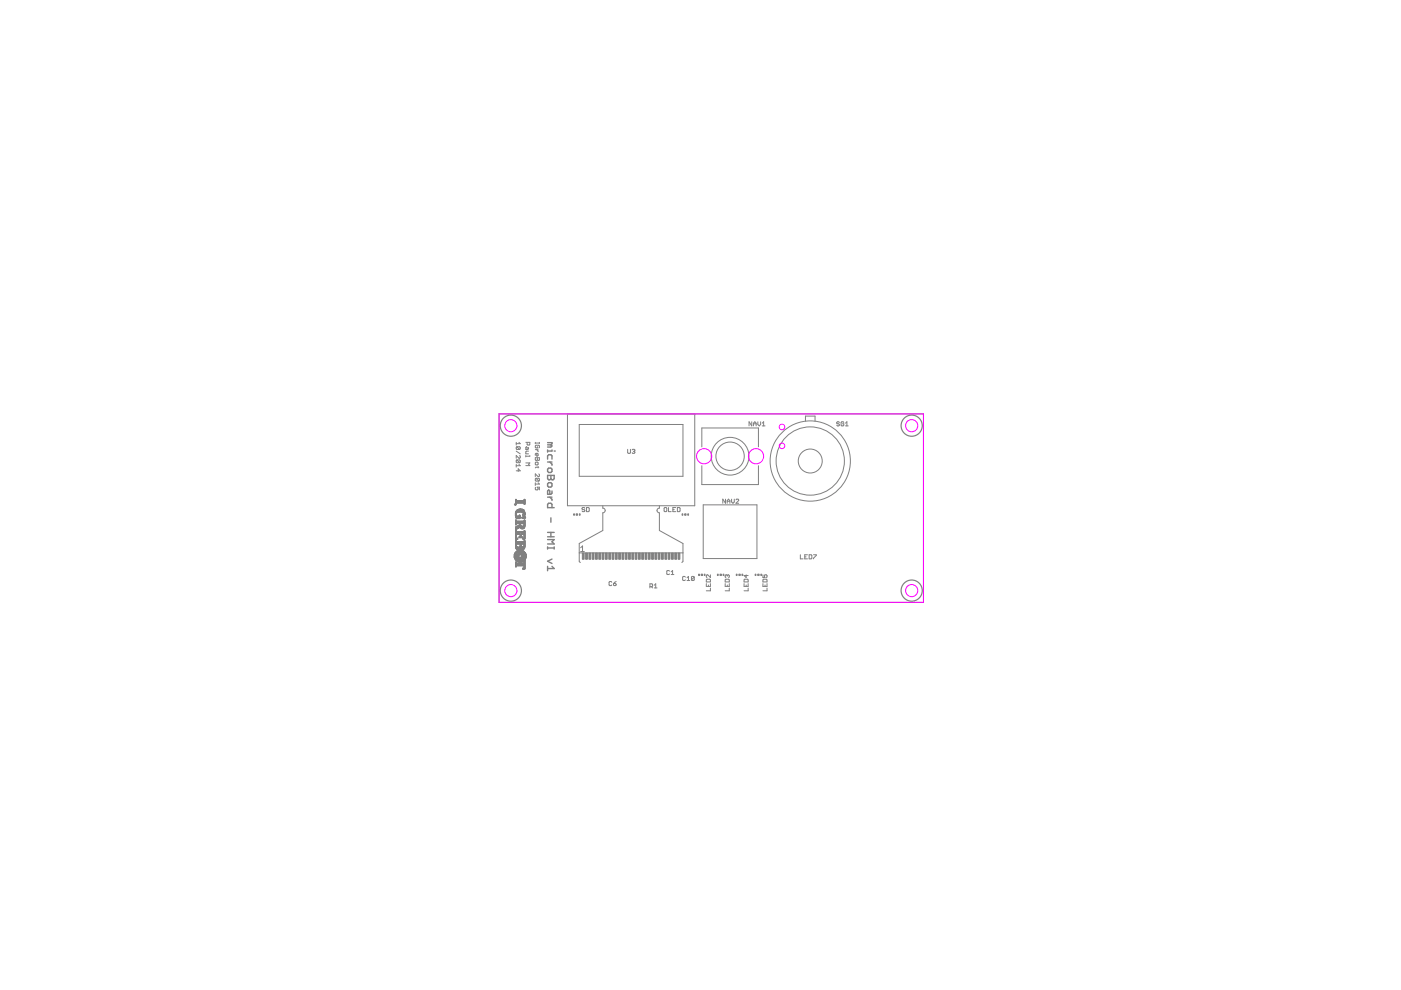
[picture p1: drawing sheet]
<svg xmlns="http://www.w3.org/2000/svg" width="297mm" height="210mm" viewBox="0 0 297 210" stroke-linecap="round" stroke-linejoin="round" font-family="sans-serif">
<g fill="none" stroke="#808080" stroke-width=".21">
<path d="M105.8 87.8h90v39.9h-90zM109.5 93.8v.6M109.5 98.5v.5M109.5 95.7l.8 .5M109.5 99.8h.8l-.4-.4v.6M109.6 94.7l-.1 .2 .1 .4h.6M109.6 97.5l-.1 .2 .1 .4h.6M109.6 94.7h.6l.1 .2-.1 .4M109.6 97.5h.6l.1 .2-.1 .4M109.6 94.7l.6 .6M109.6 97.5l.6 .6M110 93.8l.3 .3h-.8"/>
<path d="M110 98.5l.3 .2h-.8M110.2 96.6l.1 .1-.1 .5-.7-.6v.6M111.5 93.8h.8l-.1 .6-.4-.2v-.4M111.5 96.6v.3M111.5 98.1h.8l-.2 .3 .2 .3h-.8M112.1 94.9l-.2 .4h-.4v-.4l.1-.2 .2 .2v.4M112.1 95.7h-.5l-.1 .1v.4h.6M112.3 96.6v.1h-.8M113.5 93.8v.3M113.5 97h.9v.5l-.8 .1-.1-.1zM113.5 93.9h.9M113.5 95.3h.6"/>
<path d="M113.6 98l.5 .1-.2 .5-.4-.2zM113.8 96.1v.6l.3-.1-.2-.5h-.3l-.1 .5M113.8 95.3l.3 .5M113.9 94.7v.3l-.4-.2 .1-.4h.6l.2 .2-.2 .4M113.9 97v.5M114.1 98.9v.3M114.2 99.1h-.6l-.1 .1M114.4 93.8v.3M120.3 87.8v19.4h27v-19.4M122.8 90h22v11h-22zM133.1 95.3v.7l.1 .1 .5-.1v-.7M134 95.4l.5-.1 .1 .1-.1 .3"/>
<path d="M134.3 95.7h.2M134.5 95.7l.1 .1-.1 .3-.5-.1M148.8 94.7v-4h12v4M148.8 98.7v4h12v-4M159.4 89.4v.9l-.6-.9v.9M159.7 90.3v-.6l.3-.3 .3 .3v.6M159.7 89.9h.6M160.7 89.4v.6l.3 .3 .3-.3v-.6M161.6 89.7l.3-.3v.9M161.6 90.3h.6M170.8 89.3v-1.1h2v1.1M178 89.6l-.5-.2-.1 .3 .4 .2 .2 .2-.2 .2-.4-.2"/>
<path d="M178.9 89.6l-.1-.2-.5 .2v.5l.2 .2 .4-.2v-.2h-.3M179.3 90.3h.5M179.3 89.7l.3-.3v.9M113.5 102.4v.5M113.6 101.4l-.1 .2 .1 .4h.6M113.6 103.3l-.1 .1 .1 .5 .5-.2-.2-.4h.5v.6M113.6 101.4h.6l.2 .2-.2 .4M113.6 101.4l.6 .6M114.1 102.4l.3 .2h-.9M114.2 100.5l.2 .1-.2 .4-.7-.5v.5M122.8 117.2h22M123.1 116.1l.4-.3v1.1"/>
<path d="M123.1 116.9h.8M124 107.8l-.5-.2-.1 .3 .4 .2 .2 .2-.2 .2-.4-.2M124.4 107.6h.4l.1 .2v.5l-.1 .2h-.4zM127.8 107.2v.5a.5 .5 0 0 1 .5 .5 .5 .5 0 0 1-.5 .5v3.8l-5 2.7v3.8l.3 .2M139.8 107.2v.5a.5 .5 0 0 0-.5 .5 .5 .5 0 0 0 .5 .5v3.8l5 2.7v3.8l-.3 .2M140.9 107.6l.5 .2v.5l-.2 .2-.4-.2v-.5zM141.7 107.6v.9h.6M142.7 108.1h.3M143.3 107.6h-.6v.9h.6M143.6 107.6h.4l.2 .2v.5l-.2 .2h-.4zM149.1 107h11.4v11.4h-11.4zM153.8 105.8v.9l-.6-.9v.9"/>
<path d="M154.2 106.7v-.6l.3-.3 .2 .3v.6M154.2 106.3h.5M155.1 105.8v.6l.3 .3 .3-.3v-.6M156 106l.2-.2 .4 .2-.6 .7h.6M169.7 117.6v.9h.6M170.6 118.1h.3M171.2 117.6h-.6v.9h.6M171.6 117.6h.4l.1 .2v.5l-.1 .2h-.4zM172.5 117.6h.6l-.6 .9M129.7 123.4l-.1-.1-.5 .1v.6l.2 .2 .4-.2M130.1 123.7h.4l.1 .3-.4 .2zM130.6 123.3l-.5 .4"/>
<path d="M137.8 124.4h.4l.2-.2-.2-.4h-.4v.9M138.1 124.4l.3 .3M138.7 124.1l.3-.3v.9M138.7 124.7h.6M141.9 121.1l-.1-.1-.4 .1v.6l.1 .1 .4-.1M142.3 121.8h.6M142.3 121.2l.3-.2v.8M145.3 122.4l-.1-.2-.5 .2v.5l.2 .2 .4-.2M145.7 123.1h.5M145.7 122.5l.3-.3v.9M147.2 122.4l-.5-.2-.1 .2v.5M147.2 122.4v.5l-.2 .2-.4-.2"/>
<path d="M147.2 122.4l-.6 .5M149.8 123l.1-.2h.6l.1 .2v.4h-.8zM149.8 123.7v.6h.8v-.6M150.2 124v.3M150.6 124.7v.6h-.8M150.6 121.9v.5l-.7-.5-.1 .1 .1 .4M153.8 123.7v.6h.8v-.6M153.8 123l.1-.2h.6l.1 .2v.4h-.8zM154.2 122l-.1-.1-.3 .1 .1 .4M154.2 122l.1-.1 .3 .1-.1 .4M154.2 122v.2M154.2 124v.3"/>
<path d="M154.6 124.7v.6h-.8M157.8 123.7v.6h.8v-.6M157.8 123l.1-.2h.6l.1 .2v.4h-.8zM158.2 121.9v.5l-.4-.4h.8M158.2 124v.3M158.6 124.7v.6h-.8M161.8 123.7v.6h.8v-.6M161.8 123l.1-.2h.6l.1 .2v.4h-.8zM161.8 121.9v.5h.4l-.1-.2 .1-.3 .4 .1-.1 .4M162.2 124v.3M162.6 124.7v.6h-.8"/>
<circle cx="154.8" cy="96.7" r="4"/>
<circle cx="154.8" cy="96.7" r="3"/>
<circle cx="171.8" cy="97.7" r="8.5"/>
<circle cx="171.8" cy="97.7" r="7.2"/>
<circle cx="171.8" cy="97.7" r="2.54"/>
</g>
<g fill="none" stroke="#808080" stroke-width=".25">
<circle cx="108.3" cy="90.3" r="2.24"/>
<circle cx="193.3" cy="90.3" r="2.24"/>
<circle cx="108.3" cy="125.2" r="2.24"/>
<circle cx="193.3" cy="125.2" r="2.24"/>
</g>
<g fill="#808080" stroke="#808080" stroke-width=".21">
<path d="M123.5 117.3h.3v1.3h-.3z"/>
<path d="M124.2 117.3h.3v1.3h-.3z"/>
<path d="M124.9 117.3h.3v1.3h-.3z"/>
<path d="M125.6 117.3h.3v1.3h-.3z"/>
<path d="M126.3 117.3h.3v1.3h-.3z"/>
<path d="M127 117.3h.3v1.3h-.3z"/>
<path d="M127.7 117.3h.3v1.3h-.3z"/>
<path d="M128.4 117.3h.3v1.3h-.3z"/>
<path d="M129.1 117.3h.4v1.3h-.4z"/>
<path d="M129.8 117.3h.4v1.3h-.4z"/>
<path d="M130.5 117.3h.4v1.3h-.4z"/>
<path d="M131.2 117.3h.4v1.3h-.4z"/>
<path d="M131.9 117.3h.3v1.3h-.3z"/>
<path d="M132.6 117.3h.3v1.3h-.3z"/>
<path d="M133.3 117.3h.3v1.3h-.3z"/>
<path d="M134 117.3h.3v1.3h-.3z"/>
<path d="M134.7 117.3h.3v1.3h-.3z"/>
<path d="M135.4 117.3h.3v1.3h-.3z"/>
<path d="M136.1 117.3h.3v1.3h-.3z"/>
<path d="M136.8 117.3h.3v1.3h-.3z"/>
<path d="M137.5 117.3h.3v1.3h-.3z"/>
<path d="M138.2 117.3h.3v1.3h-.3z"/>
<path d="M138.9 117.3h.3v1.3h-.3z"/>
<path d="M139.6 117.3h.3v1.3h-.3z"/>
<path d="M140.3 117.3h.3v1.3h-.3z"/>
<path d="M141 117.3h.4v1.3h-.4z"/>
<path d="M141.7 117.3h.3v1.3h-.3z"/>
<path d="M142.4 117.3h.3v1.3h-.3z"/>
<path d="M143.1 117.3h.3v1.3h-.3z"/>
<path d="M143.8 117.3h.3v1.3h-.3z"/>
<path d="M121.6 108.9h.2v.3h-.2z"/>
<path d="M122.8 108.9h.2v.3h-.2z"/>
<path d="M122.2 108.9h.2v.3h-.2z"/>
<path d="M149.3 121.7h.2v.3h-.2z"/>
<path d="M148.1 121.7h.2v.3h-.2z"/>
<path d="M148.7 121.7h.2v.3h-.2z"/>
<path d="M153.3 121.7h.2v.3h-.2z"/>
<path d="M152.1 121.7h.2v.3h-.2z"/>
<path d="M152.7 121.7h.3v.3h-.3z"/>
<path d="M157.3 121.7h.2v.3h-.2z"/>
<path d="M156.1 121.7h.2v.3h-.2z"/>
<path d="M156.7 121.7h.3v.3h-.3z"/>
<path d="M161.3 121.7h.2v.3h-.2z"/>
<path d="M160.1 121.7h.2v.3h-.2z"/>
<path d="M160.7 121.7h.3v.3h-.3z"/>
<path d="M144.6 108.9h.2v.3h-.2z"/>
<path d="M145.8 108.9h.2v.3h-.2z"/>
<path d="M145.2 108.9h.3v.3h-.3z"/>
<path d="M109 117.8v.2z"/>
<path d="M109 117.5l.1 .2z"/>
<path d="M109 117.8l.1 .2z"/>
<path d="M109 118.1l.1 .1z"/>
<path d="M109.1 106.9v.1z"/>
<path d="M109.1 117.5v.3z"/>
<path d="M109.1 117.8v.2z"/>
<path d="M109.1 118.1v.1z"/>
<path d="M109.1 106.9l.1 .1z"/>
<path d="M109.1 117.3l.1 .2z"/>
<path d="M109.1 117.6l.1 .6z"/>
<path d="M109.1 118.3l.1 .2z"/>
<path d="M109.2 106.9v.1z"/>
<path d="M109.2 117.3v1.2z"/>
<path d="M109.2 106.9v.2z"/>
<path d="M109.2 106.9l.1 .2z"/>
<path d="M109.2 117.1l.1 .1z"/>
<path d="M109.2 117.3l.1 1.2z"/>
<path d="M109.2 118.6l.1 .1z"/>
<path d="M109.3 106.9v.2z"/>
<path d="M109.3 108.7v.7z"/>
<path d="M109.3 117.1v1.6z"/>
<path d="M109.3 105.9v1.2z"/>
<path d="M109.3 108.5v1.1z"/>
<path d="M109.3 110.2v1.1z"/>
<path d="M109.3 111.7v.7z"/>
<path d="M109.3 112.5v1.8z"/>
<path d="M109.3 114.6v1.5z"/>
<path d="M109.3 117.1v.7z"/>
<path d="M109.3 118v.7z"/>
<path d="M109.3 119.1v1.1z"/>
<path d="M109.3 105.9l.1 1.2z"/>
<path d="M109.3 108.5l.1 .4z"/>
<path d="M109.3 108.9l.1 .8z"/>
<path d="M109.3 110.2l.1 1.1z"/>
<path d="M109.3 111.7l.1 .7z"/>
<path d="M109.3 112.5l.1 1.8z"/>
<path d="M109.3 114.6l.1 1.6z"/>
<path d="M109.3 117.1l.1 .7z"/>
<path d="M109.3 118l.1 .7z"/>
<path d="M109.3 119.1l.1 1.1z"/>
<path d="M109.4 105.9v1z"/>
<path d="M109.4 108.4v1.4z"/>
<path d="M109.4 110.2v1.1z"/>
<path d="M109.4 111.7v.7z"/>
<path d="M109.4 112.5v.3z"/>
<path d="M109.4 114.2v.2z"/>
<path d="M109.4 114.6v1.8z"/>
<path d="M109.4 117.1v.7z"/>
<path d="M109.4 118.1v.6z"/>
<path d="M109.4 118.7v.2z"/>
<path d="M109.4 119.1v1.1z"/>
<path d="M109.4 105.9l.1 1z"/>
<path d="M109.4 108.3l.1 .8z"/>
<path d="M109.4 109.1l.1 .8z"/>
<path d="M109.4 110.2l.1 1.1z"/>
<path d="M109.4 111.7l.1 .7z"/>
<path d="M109.4 112.5l.1 .3z"/>
<path d="M109.4 113.2l.1 1z"/>
<path d="M109.4 114.2l.1 .2z"/>
<path d="M109.4 114.6l.1 1.8z"/>
<path d="M109.4 116.9l.1 .8z"/>
<path d="M109.4 118.1l.1 .8z"/>
<path d="M109.4 119.1l.1 1.1z"/>
<path d="M109.5 106.1v.5z"/>
<path d="M109.5 108.3v.5z"/>
<path d="M109.5 109.4v.6z"/>
<path d="M109.5 110.5v.5z"/>
<path d="M109.5 111.6v.6z"/>
<path d="M109.5 113.2v1.1z"/>
<path d="M109.5 114.8v.5z"/>
<path d="M109.5 115.5v1z"/>
<path d="M109.5 116.9v.9z"/>
<path d="M109.5 118.1v.8z"/>
<path d="M109.5 119.4v.6z"/>
<path d="M109.5 106.1l.1 .5z"/>
<path d="M109.5 108.2l.1 .6z"/>
<path d="M109.5 109.4l.1 .5z"/>
<path d="M109.5 110.5l.1 .5z"/>
<path d="M109.5 111.6l.1 .6z"/>
<path d="M109.5 113.2l.1 .1z"/>
<path d="M109.5 114.1l.1 .3z"/>
<path d="M109.5 114.8l.1 .5z"/>
<path d="M109.5 115.8l.1 .7z"/>
<path d="M109.5 116.9l.1 .9z"/>
<path d="M109.5 118.1l.1 .8z"/>
<path d="M109.5 119.4l.1 .6z"/>
<path d="M109.6 106.1v.5z"/>
<path d="M109.6 108.2v.5z"/>
<path d="M109.6 109.4v.5z"/>
<path d="M109.6 110.5v.5z"/>
<path d="M109.6 111.6v.5z"/>
<path d="M109.6 113.2v.1z"/>
<path d="M109.6 114.1v.3z"/>
<path d="M109.6 114.8v.5z"/>
<path d="M109.6 115.9v.6z"/>
<path d="M109.6 116.9v.3z"/>
<path d="M109.6 117.4v.4z"/>
<path d="M109.6 118v.4z"/>
<path d="M109.6 118.6v.3z"/>
<path d="M109.6 119.4v.6z"/>
<path d="M109.6 117.5v.3z"/>
<path d="M109.6 118v.3z"/>
<path d="M109.6 118.9v.1z"/>
<path d="M109.6 106.1l.1 .5z"/>
<path d="M109.6 108.1l.1 .6z"/>
<path d="M109.6 109.4l.1 .2z"/>
<path d="M109.6 109.6l.1 .4z"/>
<path d="M109.6 110.5l.1 .5z"/>
<path d="M109.6 111.6l.1 .5z"/>
<path d="M109.6 113.2l.1 .1z"/>
<path d="M109.6 114.1l.1 .3z"/>
<path d="M109.6 114.8l.1 .5z"/>
<path d="M109.6 116l.1 .6z"/>
<path d="M109.6 116.8l.1 .3z"/>
<path d="M109.6 117.5l.1 .8z"/>
<path d="M109.6 118.7l.1 .3z"/>
<path d="M109.6 119.4l.1 .6z"/>
<path d="M109.7 106.1v.5z"/>
<path d="M109.7 108.1v.5z"/>
<path d="M109.7 109.4v.2z"/>
<path d="M109.7 109.6v.4z"/>
<path d="M109.7 110.5v.5z"/>
<path d="M109.7 111.6v.5z"/>
<path d="M109.7 113.2v.1z"/>
<path d="M109.7 114.1v.3z"/>
<path d="M109.7 114.8v.5z"/>
<path d="M109.7 116v.6z"/>
<path d="M109.7 116.8v.3z"/>
<path d="M109.7 117.5v.8z"/>
<path d="M109.7 118.7v.4z"/>
<path d="M109.7 119.4v.6z"/>
<path d="M109.7 111.5v.6z"/>
<path d="M109.7 118.7v.3z"/>
<path d="M109.7 106.1l.1 .5z"/>
<path d="M109.7 108l.1 .6z"/>
<path d="M109.7 109.4l.1 .2z"/>
<path d="M109.7 109.6l.1 .4z"/>
<path d="M109.7 110.5l.1 .5z"/>
<path d="M109.7 111.5l.1 .6z"/>
<path d="M109.7 113.2l.1 .1z"/>
<path d="M109.7 114.1l.1 .3z"/>
<path d="M109.7 114.8l.1 .5z"/>
<path d="M109.7 116l.1 .6z"/>
<path d="M109.7 116.8l.1 .4z"/>
<path d="M109.7 117.5l.1 .8z"/>
<path d="M109.7 118.6l.1 .4z"/>
<path d="M109.7 119.4l.1 .6z"/>
<path d="M109.8 106.1v.5z"/>
<path d="M109.8 108v.6z"/>
<path d="M109.8 109.4v.2z"/>
<path d="M109.8 109.7v.3z"/>
<path d="M109.8 110.5v.5z"/>
<path d="M109.8 111.5v.5z"/>
<path d="M109.8 113.2v.1z"/>
<path d="M109.8 114.8v.5z"/>
<path d="M109.8 116v.6z"/>
<path d="M109.8 116.8v.4z"/>
<path d="M109.8 117.5v.9z"/>
<path d="M109.8 118.6v.4z"/>
<path d="M109.8 119.4v.6z"/>
<path d="M109.8 106.1l.1 .5z"/>
<path d="M109.8 108l.1 .6z"/>
<path d="M109.8 109.4l.1 .2z"/>
<path d="M109.8 109.7l.1 .3z"/>
<path d="M109.8 110.5l.1 .5z"/>
<path d="M109.8 111.5l.1 .5z"/>
<path d="M109.8 113.2l.1 .1z"/>
<path d="M109.8 114.8l.1 .5z"/>
<path d="M109.8 116l.1 .6z"/>
<path d="M109.8 116.7l.1 .5z"/>
<path d="M109.8 117.4l.1 1z"/>
<path d="M109.8 118.6l.1 .5z"/>
<path d="M109.8 119.4l.1 .6z"/>
<path d="M109.9 106.1v.5z"/>
<path d="M109.9 108v.5z"/>
<path d="M109.9 109.4v.2z"/>
<path d="M109.9 109.7v.3z"/>
<path d="M109.9 110.5v.5z"/>
<path d="M109.9 111.4v.6z"/>
<path d="M109.9 113.2v.1z"/>
<path d="M109.9 114.8v.5z"/>
<path d="M109.9 116v3.1z"/>
<path d="M109.9 119.4v.6z"/>
<path d="M109.9 106.1l.1 .5z"/>
<path d="M109.9 108l.1 .5z"/>
<path d="M109.9 109.4l.1 .2z"/>
<path d="M109.9 109.7l.1 .3z"/>
<path d="M109.9 110.5l.1 .5z"/>
<path d="M109.9 111.4l.1 .6z"/>
<path d="M109.9 113.2l.1 .1z"/>
<path d="M109.9 114.8l.1 .5z"/>
<path d="M109.9 116l.1 3.1z"/>
<path d="M109.9 119.4l.1 .6z"/>
<path d="M109.9 108l.1 .6z"/>
<path d="M109.9 116l.1 .6z"/>
<path d="M109.9 116.7l.1 2.4z"/>
<path d="M110 106.1v.5z"/>
<path d="M110 108v.6z"/>
<path d="M110 109.4v.5z"/>
<path d="M110 110.5v.5z"/>
<path d="M110 111.4v.6z"/>
<path d="M110 113.2v.1z"/>
<path d="M110 114.8v.5z"/>
<path d="M110 116v.6z"/>
<path d="M110 116.7v1.1z"/>
<path d="M110 118v1.1z"/>
<path d="M110 119.4v.6z"/>
<path d="M110 106.1l.1 .5z"/>
<path d="M110 108l.1 .6z"/>
<path d="M110 109.4l.1 .5z"/>
<path d="M110 110.5l.1 .5z"/>
<path d="M110 111.4l.1 .5z"/>
<path d="M110 113.2l.1 .1z"/>
<path d="M110 113.8l.1 .2z"/>
<path d="M110 114.8l.1 .5z"/>
<path d="M110 116l.1 .6z"/>
<path d="M110 116.7l.1 1z"/>
<path d="M110 118.1l.1 1z"/>
<path d="M110 119.4l.1 .6z"/>
<path d="M110.1 106.1v.5z"/>
<path d="M110.1 108v.6z"/>
<path d="M110.1 109.2v.8z"/>
<path d="M110.1 110.5v.5z"/>
<path d="M110.1 111.3v.6z"/>
<path d="M110.1 113.2v.1z"/>
<path d="M110.1 113.8v.2z"/>
<path d="M110.1 114.8v.5z"/>
<path d="M110.1 116v.6z"/>
<path d="M110.1 116.7v1z"/>
<path d="M110.1 118.2v1z"/>
<path d="M110.1 119.4v.6z"/>
<path d="M110.1 106.1l.1 .5z"/>
<path d="M110.1 108l.1 .6z"/>
<path d="M110.1 109.2l.1 .8z"/>
<path d="M110.1 110.5l.1 .5z"/>
<path d="M110.1 111.3l.1 .6z"/>
<path d="M110.1 113.2l.1 .1z"/>
<path d="M110.1 114.8l.1 .5z"/>
<path d="M110.1 116l.1 .5z"/>
<path d="M110.1 116.6l.1 .4z"/>
<path d="M110.1 117.2l.1 .4z"/>
<path d="M110.1 118.2l.1 .5z"/>
<path d="M110.1 118.8l.1 .4z"/>
<path d="M110.1 119.4l.1 .6z"/>
<path d="M110.2 106.1v.5z"/>
<path d="M110.2 107.9v.7z"/>
<path d="M110.2 109.2v.4z"/>
<path d="M110.2 109.6v.4z"/>
<path d="M110.2 110.5v.5z"/>
<path d="M110.2 111.2v.6z"/>
<path d="M110.2 113.2v.1z"/>
<path d="M110.2 114.8v.5z"/>
<path d="M110.2 115.9v.6z"/>
<path d="M110.2 116.6v.3z"/>
<path d="M110.2 117.2v.4z"/>
<path d="M110.2 118.2v.4z"/>
<path d="M110.2 118.9v.3z"/>
<path d="M110.2 119.4v.6z"/>
<path d="M110.2 108.1v.2z"/>
<path d="M110.2 108.3v.3z"/>
<path d="M110.2 109.2v.8z"/>
<path d="M110.2 110.5v1.3z"/>
<path d="M110.2 106.1l.1 .5z"/>
<path d="M110.2 107.9l.1 .1z"/>
<path d="M110.2 108.1l.1 .2z"/>
<path d="M110.2 108.3l.1 .2z"/>
<path d="M110.2 109.2l.1 .7z"/>
<path d="M110.2 110.5l.1 1.2z"/>
<path d="M110.2 113.2l.1 .1z"/>
<path d="M110.2 114.8l.1 .5z"/>
<path d="M110.2 115.8l.1 .7z"/>
<path d="M110.2 116.7l.1 .2z"/>
<path d="M110.2 117.2l.1 .4z"/>
<path d="M110.2 118.2l.1 .4z"/>
<path d="M110.2 118.9l.1 .2z"/>
<path d="M110.2 119.4l.1 .6z"/>
<path d="M110.3 106.1v.5z"/>
<path d="M110.3 108.1v.1z"/>
<path d="M110.3 108.3v.2z"/>
<path d="M110.3 110.5v1.2z"/>
<path d="M110.3 113.2v.7z"/>
<path d="M110.3 114.8v.5z"/>
<path d="M110.3 115.5v.9z"/>
<path d="M110.3 116.7v.2z"/>
<path d="M110.3 117.2v.4z"/>
<path d="M110.3 118.2v.3z"/>
<path d="M110.3 118.9v.2z"/>
<path d="M110.3 119.4v.6z"/>
<path d="M110.3 108.4v.1z"/>
<path d="M110.3 109.6v.1z"/>
<path d="M110.3 110.5v1.3z"/>
<path d="M110.3 114.8v1.5z"/>
<path d="M110.3 118.2v.4z"/>
<path d="M110.3 106.1l.1 .5z"/>
<path d="M110.3 108.1l.1 .1z"/>
<path d="M110.3 108.4l.1 .1z"/>
<path d="M110.3 110.5l.1 1.4z"/>
<path d="M110.3 114.8l.1 1.4z"/>
<path d="M110.3 116.6l.1 .3z"/>
<path d="M110.3 117.2l.1 .4z"/>
<path d="M110.3 118.2l.1 .4z"/>
<path d="M110.3 118.9l.1 .3z"/>
<path d="M110.3 119.4l.1 .6z"/>
<path d="M110.4 106.1v.5z"/>
<path d="M110.4 108.1v.1z"/>
<path d="M110.4 108.4v.2z"/>
<path d="M110.4 110.5v.5z"/>
<path d="M110.4 111.4v.6z"/>
<path d="M110.4 113.2v.7z"/>
<path d="M110.4 114.8v1.3z"/>
<path d="M110.4 116.6v.3z"/>
<path d="M110.4 117.2v.4z"/>
<path d="M110.4 118.2v.4z"/>
<path d="M110.4 118.9v.3z"/>
<path d="M110.4 119.4v.6z"/>
<path d="M110.4 106.1l.1 .5z"/>
<path d="M110.4 108.1l.1 .1z"/>
<path d="M110.4 108.3l.1 .3z"/>
<path d="M110.4 110.5l.1 .5z"/>
<path d="M110.4 111.4l.1 .6z"/>
<path d="M110.4 113.2l.1 .7z"/>
<path d="M110.4 114.8l.1 1.5z"/>
<path d="M110.4 116.6l.1 .4z"/>
<path d="M110.4 117.2l.1 .4z"/>
<path d="M110.4 118.2l.1 .4z"/>
<path d="M110.4 118.8l.1 .4z"/>
<path d="M110.4 119.4l.1 .6z"/>
<path d="M110.5 106.1v.5z"/>
<path d="M110.5 108v.6z"/>
<path d="M110.5 110.5v.5z"/>
<path d="M110.5 111.5v.5z"/>
<path d="M110.5 113.2v.7z"/>
<path d="M110.5 114.8v.5z"/>
<path d="M110.5 115.6v.8z"/>
<path d="M110.5 116.6v1.1z"/>
<path d="M110.5 118.1v1.1z"/>
<path d="M110.5 119.4v.6z"/>
<path d="M110.5 106.1l.1 .5z"/>
<path d="M110.5 107.9l.1 .4z"/>
<path d="M110.5 108.3l.1 .3z"/>
<path d="M110.5 110.5l.1 .5z"/>
<path d="M110.5 111.5l.1 .6z"/>
<path d="M110.5 113.2l.1 .1z"/>
<path d="M110.5 114.8l.1 .5z"/>
<path d="M110.5 115.8l.1 .6z"/>
<path d="M110.5 116.7l.1 1z"/>
<path d="M110.5 118.1l.1 1z"/>
<path d="M110.5 119.4l.1 .6z"/>
<path d="M110.6 106.1v.5z"/>
<path d="M110.6 108.1v.2z"/>
<path d="M110.6 108.3v.3z"/>
<path d="M110.6 110.5v.5z"/>
<path d="M110.6 111.6v.5z"/>
<path d="M110.6 113.2v.1z"/>
<path d="M110.6 114.8v.5z"/>
<path d="M110.6 115.9v.5z"/>
<path d="M110.6 116.7v1.1z"/>
<path d="M110.6 118.1v1z"/>
<path d="M110.6 119.4v.6z"/>
<path d="M110.6 107.9v.4z"/>
<path d="M110.6 115.9v.6z"/>
<path d="M110.6 116.7v1.2z"/>
<path d="M110.6 118v1.1z"/>
<path d="M110.6 106.1l.1 .5z"/>
<path d="M110.6 108l.1 .6z"/>
<path d="M110.6 109.7l.1 .1z"/>
<path d="M110.6 110.5l.1 .5z"/>
<path d="M110.6 111.6l.1 .5z"/>
<path d="M110.6 113.2l.1 .1z"/>
<path d="M110.6 114.8l.1 .5z"/>
<path d="M110.6 115.9l.1 .6z"/>
<path d="M110.6 116.6l.1 2.5z"/>
<path d="M110.6 119.4l.1 .6z"/>
<path d="M110.7 106.1v.5z"/>
<path d="M110.7 108v.6z"/>
<path d="M110.7 109.7v.2z"/>
<path d="M110.7 110.5v.5z"/>
<path d="M110.7 111.6v.5z"/>
<path d="M110.7 113.2v.1z"/>
<path d="M110.7 113.8v.2z"/>
<path d="M110.7 114.8v.5z"/>
<path d="M110.7 116v.5z"/>
<path d="M110.7 116.6v2.5z"/>
<path d="M110.7 119.4v.6z"/>
<path d="M110.7 107.9v.7z"/>
<path d="M110.7 116.7v.5z"/>
<path d="M110.7 117.4v1z"/>
<path d="M110.7 118.6v.5z"/>
<path d="M110.7 106.1l.1 .5z"/>
<path d="M110.7 107.9l.1 .7z"/>
<path d="M110.7 109.6l.1 .3z"/>
<path d="M110.7 110.5l.1 .5z"/>
<path d="M110.7 111.6l.1 .5z"/>
<path d="M110.7 113.2l.1 .1z"/>
<path d="M110.7 114.8l.1 .5z"/>
<path d="M110.7 116l.1 .5z"/>
<path d="M110.7 116.8l.1 .4z"/>
<path d="M110.7 117.4l.1 1z"/>
<path d="M110.7 118.6l.1 .4z"/>
<path d="M110.7 119.4l.1 .6z"/>
<path d="M110.8 106.1v.5z"/>
<path d="M110.8 108v.6z"/>
<path d="M110.8 109.6v.3z"/>
<path d="M110.8 110.5v.5z"/>
<path d="M110.8 111.6v.5z"/>
<path d="M110.8 113.2v.1z"/>
<path d="M110.8 114.8v.5z"/>
<path d="M110.8 116v.5z"/>
<path d="M110.8 116.8v.4z"/>
<path d="M110.8 117.5v.8z"/>
<path d="M110.8 118.6v.4z"/>
<path d="M110.8 119.4v.6z"/>
<path d="M110.8 120.5v.2z"/>
<path d="M110.8 106.1l.1 .5z"/>
<path d="M110.8 108.1l.1 .5z"/>
<path d="M110.8 109.1l.1 .2z"/>
<path d="M110.8 109.6l.1 .1z"/>
<path d="M110.8 110.5l.1 .5z"/>
<path d="M110.8 111.6l.1 .5z"/>
<path d="M110.8 113.2l.1 .1z"/>
<path d="M110.8 114.1l.1 .2z"/>
<path d="M110.8 114.8l.1 .5z"/>
<path d="M110.8 116l.1 .5z"/>
<path d="M110.8 116.8l.1 .3z"/>
<path d="M110.8 117.5l.1 .8z"/>
<path d="M110.8 118.7l.1 .3z"/>
<path d="M110.8 119.4l.1 .6z"/>
<path d="M110.8 120.5l.1 .2z"/>
<path d="M110.9 106.1v.5z"/>
<path d="M110.9 108.1v.5z"/>
<path d="M110.9 109.1v.1z"/>
<path d="M110.9 109.6v.2z"/>
<path d="M110.9 110.5v.5z"/>
<path d="M110.9 111.6v.5z"/>
<path d="M110.9 113.2v.1z"/>
<path d="M110.9 114.1v.2z"/>
<path d="M110.9 114.8v.5z"/>
<path d="M110.9 116v.5z"/>
<path d="M110.9 116.8v.3z"/>
<path d="M110.9 117.5v.8z"/>
<path d="M110.9 118.7v.4z"/>
<path d="M110.9 119.4v.6z"/>
<path d="M110.9 120.5v.2z"/>
<path d="M110.9 106.1l.1 .5z"/>
<path d="M110.9 108.1l.1 .6z"/>
<path d="M110.9 109.6l.1 .2z"/>
<path d="M110.9 110.5l.1 .5z"/>
<path d="M110.9 111.6l.1 .5z"/>
<path d="M110.9 113.2l.1 .1z"/>
<path d="M110.9 114.8l.1 .5z"/>
<path d="M110.9 116l.1 .5z"/>
<path d="M110.9 116.8l.1 .3z"/>
<path d="M110.9 117.5l.1 .8z"/>
<path d="M110.9 118.7l.1 .4z"/>
<path d="M110.9 119.4l.1 .6z"/>
<path d="M110.9 120.5l.1 .2z"/>
<path d="M111 106.1v.5z"/>
<path d="M111 108.1v.6z"/>
<path d="M111 109.6v.2z"/>
<path d="M111 110.5v.5z"/>
<path d="M111 111.5v.6z"/>
<path d="M111 113.2v.1z"/>
<path d="M111 114.8v.5z"/>
<path d="M111 115.9v.6z"/>
<path d="M111 116.8v.3z"/>
<path d="M111 117.5v.3z"/>
<path d="M111 118v.3z"/>
<path d="M111 118.6v.4z"/>
<path d="M111 119.4v.6z"/>
<path d="M111 120.5v.2z"/>
<path d="M111 108.1v.2z"/>
<path d="M111 108.5v.2z"/>
<path d="M111 108.8v.1z"/>
<path d="M111 109.5v.3z"/>
<path d="M111 116.9v.3z"/>
<path d="M111 117.4v.4z"/>
<path d="M111 118v.4z"/>
<path d="M111 118.6v.3z"/>
<path d="M111 106.1l.1 .5z"/>
<path d="M111 108.6l.1 .1z"/>
<path d="M111 109.5l.1 .3z"/>
<path d="M111 110.5l.1 .5z"/>
<path d="M111 111.4l.1 .6z"/>
<path d="M111 113.2l.1 .1z"/>
<path d="M111 114.8l.1 .5z"/>
<path d="M111 115.8l.1 .6z"/>
<path d="M111 116.9l.1 .4z"/>
<path d="M111 117.4l.1 .4z"/>
<path d="M111 118.1l.1 .3z"/>
<path d="M111 118.5l.1 .4z"/>
<path d="M111 119.4l.1 .6z"/>
<path d="M111 120.5l.1 .2z"/>
<path d="M111.1 106.1v.5z"/>
<path d="M111.1 108.3v.1z"/>
<path d="M111.1 108.5v.4z"/>
<path d="M111.1 109.4v.3z"/>
<path d="M111.1 110.5v.5z"/>
<path d="M111.1 111.4v.6z"/>
<path d="M111.1 113.2v.1z"/>
<path d="M111.1 114.8v.5z"/>
<path d="M111.1 115.8v.6z"/>
<path d="M111.1 116.9v.9z"/>
<path d="M111.1 118.1v.8z"/>
<path d="M111.1 119.4v.6z"/>
<path d="M111.1 120.5v.2z"/>
<path d="M111.1 105.9v1z"/>
<path d="M111.1 108.3v.6z"/>
<path d="M111.1 109.3v.6z"/>
<path d="M111.1 110.3v1.7z"/>
<path d="M111.1 112.5v.3z"/>
<path d="M111.1 113.2v1z"/>
<path d="M111.1 114.6v1.8z"/>
<path d="M111.1 116.9v.8z"/>
<path d="M111.1 118.1v2.5z"/>
<path d="M111.1 105.9l.1 1z"/>
<path d="M111.1 108.4l.1 1.4z"/>
<path d="M111.1 110.2l.1 1.7z"/>
<path d="M111.1 112.5l.1 .3z"/>
<path d="M111.1 113.2l.1 1z"/>
<path d="M111.1 114.6l.1 1.7z"/>
<path d="M111.1 116.9l.1 .9z"/>
<path d="M111.1 118.1l.1 2.5z"/>
<path d="M111.2 105.9v1z"/>
<path d="M111.2 108.4v1.4z"/>
<path d="M111.2 110.2v1.7z"/>
<path d="M111.2 114.6v1.7z"/>
<path d="M111.2 117.1v.7z"/>
<path d="M111.2 118.1v2.5z"/>
<path d="M111.2 105.9l.1 1z"/>
<path d="M111.2 108.5l.1 .4z"/>
<path d="M111.2 109.4l.1 .2z"/>
<path d="M111.2 110.2l.1 1.6z"/>
<path d="M111.2 112.5l.1 1.8z"/>
<path d="M111.2 114.6l.1 1.6z"/>
<path d="M111.2 117.1l.1 .7z"/>
<path d="M111.2 118l.1 2.7z"/>
<path d="M111.3 105.9v1z"/>
<path d="M111.3 108.6v.4z"/>
<path d="M111.3 109.4v.2z"/>
<path d="M111.3 110.3v1.3z"/>
<path d="M111.3 112.5v1.8z"/>
<path d="M111.3 114.6v1.4z"/>
<path d="M111.3 117.1v.7z"/>
<path d="M111.3 118v2.7z"/>
<path d="M111.3 108.8l.1 .4z"/>
<path d="M111.3 109.7l.1 .1z"/>
<path d="M111.3 117.1l.1 .2z"/>
<path d="M111.3 117.3l.1 1.2z"/>
<path d="M111.3 118.6l.1 .1z"/>
<path d="M111.4 109.7v.2z"/>
<path d="M111.4 117.3v1.2z"/>
<path d="M111.4 109.7v.1z"/>
<path d="M111.4 117.3l.1 .2z"/>
<path d="M111.4 117.6l.1 .6z"/>
<path d="M111.4 118.3l.1 .2z"/>
<path d="M111.5 117.5v.3z"/>
<path d="M111.5 117.8v.2z"/>
<path d="M111.5 118.1v.1z"/>
<path d="M111.5 117.5v.2z"/>
<path d="M111.5 117.6l.1 .1z"/>
<path d="M111.5 117.8l.1 .2z"/>
</g>
<g fill="none" stroke="#808080" stroke-width=".3">
<path d="M116.1 93.9h.9l-.2 .4M116.1 97.3v-.7l.2-.2h.5l.2 .2v.7M116.1 99.5l.2-.2h.5l.2 .2v.4l-.2 .3h-.5l-.2-.3zM116.1 94.3h.7M116.1 95.4v.5M116.1 98h.9M116.6 98l.4 .4v.3M116.8 94.3l.2 .3-.2 .2h-.7M117 95.4v.2h-.9M117.5 95.6h.2M116.1 102.6l.2-.3h.5l.2 .3v.4l-.2 .3h-.5l-.2-.3zM116.1 100.8h1.4v.7l-.2 .2-.5-.2-.5 .2-.2-.2z"/>
<path d="M116.1 116v.4M116.1 105.4h.9M116.1 112.9h1.4M116.1 113.8h1.4M116.1 114.4h1.4l-.5 .5 .5 .4h-1.4M116.1 116.2h1.4M116.6 105.4l.4 .5v.2M116.8 100.8v.7M116.8 109.8v.9M116.8 112.9v.9M117 104.1v.5l-.2 .2h-.7v-.7l.2-.2 .3 .2v.7M117 107.6v-.7l-.2-.2h-.5l-.2 .2v.7h1.4"/>
<path d="M117 118.5l-.9 .5 .9 .5M117.5 116v.4M116.1 120.1v.9M117 120.1l.5 .4h-1.4"/>
</g>
<g fill="none" stroke="#f0f" stroke-width=".21">
<path d="M105.8 87.8h90v39.9h-90z"/>
<circle cx="108.3" cy="90.3" r="1.29"/>
<circle cx="149.3" cy="96.7" r="1.61"/>
<circle cx="160.3" cy="96.7" r="1.61"/>
<circle cx="165.8" cy="90.5" r=".59"/>
<circle cx="165.8" cy="94.5" r=".59"/>
<circle cx="193.3" cy="90.3" r="1.29"/>
<circle cx="108.3" cy="125.2" r="1.29"/>
<circle cx="193.3" cy="125.2" r="1.29"/>
</g>
</svg>
